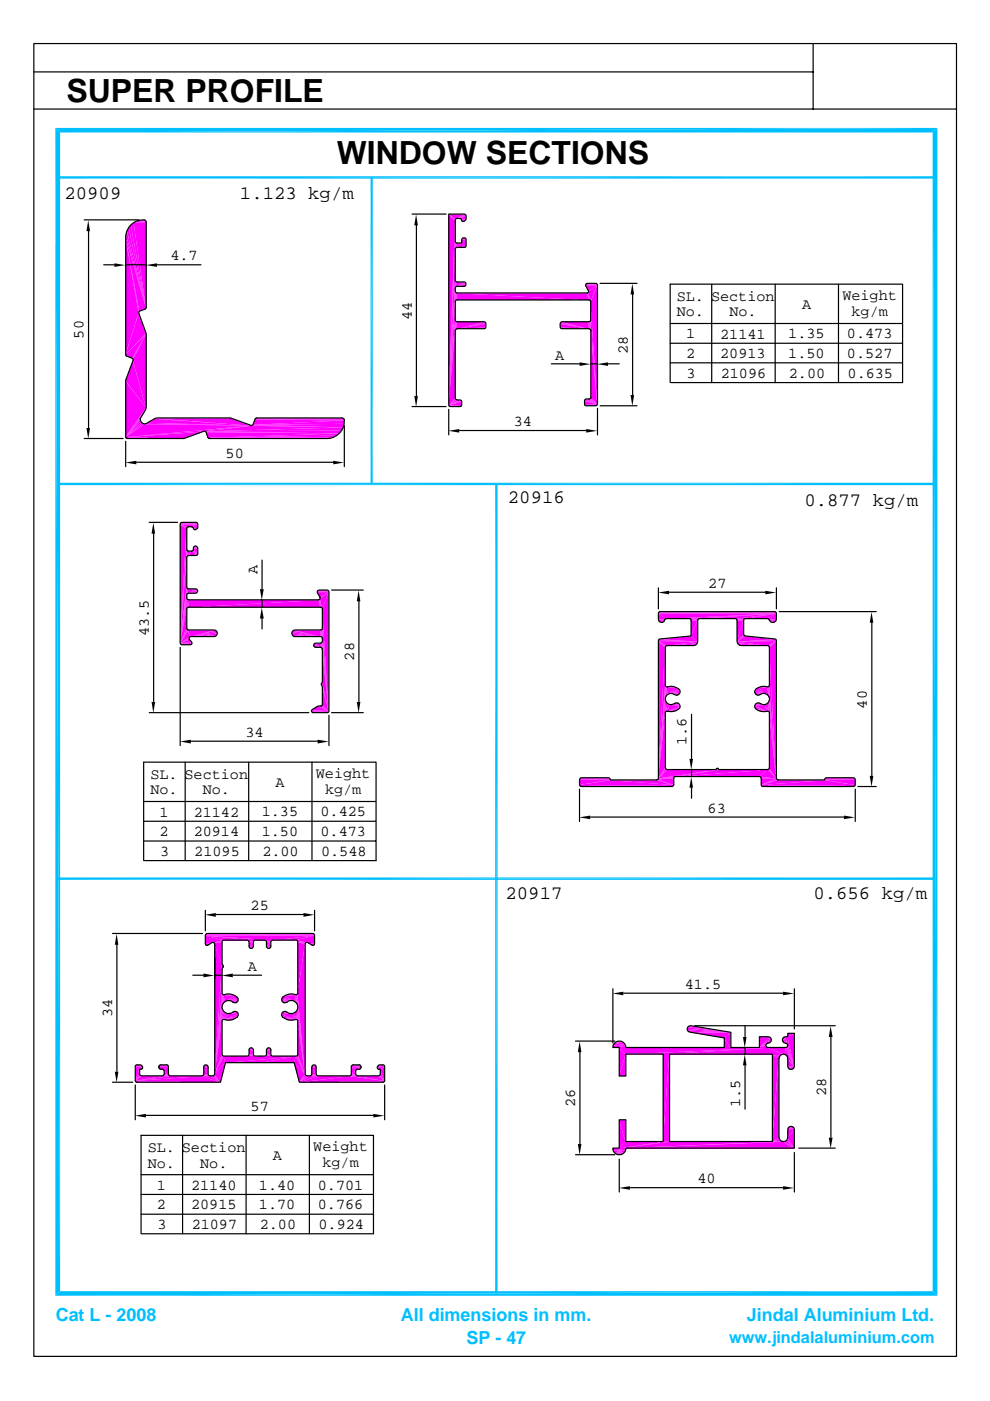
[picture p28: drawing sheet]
<svg xmlns="http://www.w3.org/2000/svg" width="210mm" height="297mm" viewBox="0 0 210 297" stroke-linecap="round" stroke-linejoin="round" font-family="sans-serif">
<defs><g id="words">
<g font-size="6.8">
<text x="14.1" y="21.5">SUPER PROFILE</text>
<text x="71.4" y="34.7">WINDOW SECTIONS</text>
</g>
<g font-size="4">
<text x="13.7" y="42.1">20909</text>
<text x="50.9" y="42.1">1.123 kg/m</text>
<text x="107.7" y="106.7">20916</text>
<text x="170.6" y="107.3">0.877 kg/m</text>
<text x="107.2" y="190.7">20917</text>
<text x="172.5" y="190.7">0.656 kg/m</text>
</g>
<g font-size="3.8" fill="#00bfff">
<text x="11.8" y="280.1">Cat L - 2008</text>
<text x="85" y="280.1">All dimensions in mm.</text>
<text x="158.4" y="280.1">Jindal Aluminium Ltd.</text>
<text x="98.9" y="285.1">SP - 47</text>
</g>
<text font-size="3.5" fill="#00bfff" x="154.6" y="284.7">www.jindalaluminium.com</text>
<g font-size="3.2">
<text x="36.2" y="55.2">4.7</text>
<text x="143.5" y="63.7">SL. Section</text>
<text x="170.1" y="65.4">A</text>
<text x="178.6" y="63.5">Weight</text>
<text x="17.7" y="71.8" transform="rotate(-90 17.7 71.8)">50</text>
<text x="87.3" y="67.8" transform="rotate(-90 87.3 67.8)">44</text>
<text x="143.5" y="67.1">No.</text>
<text x="145.5" y="71.7">1</text>
<text x="152.7" y="71.8">21141</text>
<text x="154.6" y="67.1">No.</text>
<text x="167.1" y="71.7">1.35</text>
<text x="179.6" y="71.7">0.473</text>
<text x="180.6" y="67">kg/m</text>
<text x="117.7" y="76.3">A</text>
<text x="133.1" y="75" transform="rotate(-90 133.1 75)">28</text>
<text x="145.5" y="75.9">2</text>
<text x="152.7" y="75.9">20913</text>
<text x="167.1" y="75.9">1.50</text>
<text x="179.6" y="75.9">0.527</text>
<text x="145.6" y="80.1">3</text>
<text x="152.8" y="80.1">21096</text>
<text x="167.3" y="80.1">2.00</text>
<text x="179.7" y="80.1">0.635</text>
<text x="108.9" y="90.4">34</text>
<text x="47.8" y="97.1">50</text>
<text x="54.6" y="121.7" transform="rotate(-90 54.6 121.7)">A</text>
<text x="150.2" y="124.7">27</text>
<text x="31.5" y="134.9" transform="rotate(-90 31.5 134.9)">43.5</text>
<text x="75.1" y="140.1" transform="rotate(-90 75.1 140.1)">28</text>
<text x="183.8" y="150.2" transform="rotate(-90 183.8 150.2)">40</text>
<text x="52" y="156.2">34</text>
<text x="145.6" y="158" transform="rotate(-90 145.6 158)">1.6</text>
<text x="31.9" y="165.1">SL. Section</text>
<text x="58.4" y="166.8">A</text>
<text x="67" y="164.9">Weight</text>
<text x="31.9" y="168.4">No.</text>
<text x="33.8" y="173.1">1</text>
<text x="41.1" y="173.1">21142</text>
<text x="43" y="168.4">No.</text>
<text x="55.5" y="173.1">1.35</text>
<text x="67.9" y="173.1">0.425</text>
<text x="68.9" y="168.3">kg/m</text>
<text x="150" y="172.3">63</text>
<text x="33.8" y="177.3">2</text>
<text x="41.1" y="177.3">20914</text>
<text x="55.5" y="177.3">1.50</text>
<text x="67.9" y="177.3">0.473</text>
<text x="34" y="181.4">3</text>
<text x="41.2" y="181.4">21095</text>
<text x="55.6" y="181.4">2.00</text>
<text x="68.1" y="181.4">0.548</text>
<text x="53.1" y="193">25</text>
<text x="52.6" y="205.9">A</text>
<text x="145.2" y="209.7">41.5</text>
<text x="23.7" y="215.7" transform="rotate(-90 23.7 215.7)">34</text>
<text x="175.1" y="232.4" transform="rotate(-90 175.1 232.4)">28</text>
<text x="53.1" y="235.6">57</text>
<text x="121.9" y="234.8" transform="rotate(-90 121.9 234.8)">26</text>
<text x="156.9" y="234.6" transform="rotate(-90 156.9 234.6)">1.5</text>
<text x="31.3" y="244.2">SL. Section</text>
<text x="57.8" y="245.9">A</text>
<text x="66.4" y="244">Weight</text>
<text x="31.3" y="247.6">No.</text>
<text x="42.5" y="247.6">No.</text>
<text x="68.4" y="247.4">kg/m</text>
<text x="147.9" y="250.9">40</text>
<text x="33.3" y="256.4">2</text>
<text x="33.3" y="252.2">1</text>
<text x="40.5" y="256.4">20915</text>
<text x="40.5" y="252.2">21140</text>
<text x="54.9" y="252.2">1.40</text>
<text x="54.9" y="256.4">1.70</text>
<text x="67.4" y="252.2">0.701</text>
<text x="67.4" y="256.4">0.766</text>
<text x="33.4" y="260.5">3</text>
<text x="40.6" y="260.5">21097</text>
<text x="55.1" y="260.5">2.00</text>
<text x="67.5" y="260.5">0.924</text>
</g>
</g></defs>
<path d="M26.6 92.9h12.3M26.8 93h12.1M44 92.9h26M44.2 93h25.8" fill="none" stroke="#f0f" stroke-width=".21"/>
<path d="M44 92.9h26.7" fill="none" stroke="#f0f" stroke-width=".25"/>
<path d="M26.6 92.9h12.3" fill="none" stroke="#f0f" stroke-width=".34"/>
<g fill="#f0f">
<path d="M44 92.8l27.4-.4-.7 .3z"/>
<path d="M44 92.8l27.9-.9-.5 .5z"/>
<path d="M43.6 91.6l28.3 .3-27.9 .9z"/>
</g>
<path d="M43.5 91.7h28.4" fill="none" stroke="#f0f" stroke-width=".34"/>
<g fill="#f0f">
<path d="M26.6 92.7l16.5-1.2-4.2 1.5z"/>
<path d="M26.6 92.7l16.7-1.2z"/>
</g>
<path d="M43.3 91.7h28.6" fill="none" stroke="#f0f" stroke-width=".42"/>
<g fill="#f0f">
<path d="M43.3 91.5l29.1-.2-.5 .6z"/>
<path d="M43.3 91.5l29.4-.9-.3 .7z"/>
<path d="M43.3 91.5l10-1.2 19.4 .3z"/>
<path d="M26.6 92.7l26.7-2.4-10 1.2z"/>
<path d="M26.6 92.7l26.7-2.4z"/>
</g>
<path d="M53.3 90.4h19.4" fill="none" stroke="#f0f" stroke-width=".42"/>
<g fill="#f0f">
<path d="M53.5 90.2l.1-.1 19.1 .5z"/>
<path d="M26.6 92.7l4-2.8 22.5 .3z"/>
<path d="M53.6 90.1l19.3-.2-.2 .7z"/>
<path d="M26.6 92.7l3.7-2.8h.3z"/>
</g>
<path d="M30.6 90.1h22.5" fill="none" stroke="#f0f" stroke-width=".38"/>
<g fill="#f0f">
<path d="M26.6 92.7l3.4-3.1 .3 .3z"/>
<path d="M31 89.9l.3-.3 21.8 .6z"/>
<path d="M29.8 89.4l.2 .2-3.4 3.1z"/>
<path d="M53.6 90.1l19.3-1v.8z"/>
<path d="M29.7 89l.1 .4-3.2 3.3z"/>
<path d="M54 88.9l18.9 .2-19.3 1z"/>
</g>
<path d="M54 89h18.9" fill="none" stroke="#f0f" stroke-width=".25"/>
<path d="M31.3 89.6l1.5-.8 20.3 1.4z" fill="#f0f"/>
<path d="M54 88.8h18.9" fill="none" stroke="#f0f" stroke-width=".21"/>
<g fill="#f0f">
<path d="M32.8 88.8l20.3 1.4z"/>
<path d="M33 88.7h15.9l4.2 1.5z"/>
</g>
<path d="M33 88.7h15.9M54.1 88.7h18.6" fill="none" stroke="#f0f" stroke-width=".21"/>
<g fill="#f0f">
<path d="M29.8 88.6l-.1 .4-3.1 3.7z"/>
<path d="M30 88.3l-3.4 4.4z"/>
<path d="M30.8 86.9l-.8 1.4-3.4 4.4z"/>
<path d="M30.9 86.6l-4.3 6.1z"/>
<path d="M30.9 86.4l-4.3 6.3z"/>
<path d="M26.6 80.8l4.3 5.6-4.3 6.3z"/>
<path d="M26.6 80.8l4.3 5.6z"/>
<path d="M26.6 80.7l4.3 5.7z"/>
<path d="M28.2 76.5l2.7 9.9-4.3-5.7z"/>
<path d="M28.2 76.3l2.7 10.1z"/>
<path d="M26.6 75.5l1.4 .5z"/>
<path d="M26.6 75.3l1.4 .7-1.4-.5z"/>
<path d="M30.9 70.8l-2.9 5.2-1.4-.7z"/>
<path d="M30.9 70.8l-2.8 5.3-.1-.1z"/>
<path d="M30.9 70.8l-2.7 5.5-.1-.2z"/>
<path d="M30.9 70.8v15.6l-2.7-10.1z"/>
<path d="M30.9 70.8l-4.3 4.5z"/>
<path d="M30.9 70.7l-4.3 4.6z"/>
<path d="M29.4 66.5l1.5 4.2-4.3 4.6z"/>
<path d="M29.4 66.3l-2.8 9z"/>
<path d="M29.5 66l1.4-.5z"/>
<path d="M29.5 66l1.4-.7v.2z"/>
<path d="M26.6 50.4l4.3 14.9-1.4 .7z"/>
<path d="M26.6 50.4l2.9 15.6-.1 .2z"/>
<path d="M26.6 50.4l2.8 15.9z"/>
<path d="M26.6 50.4l2.8 15.9-2.8 9z"/>
<path d="M26.7 49.6l4.2 15.7-4.3-14.9z"/>
<path d="M26.9 48.9l4 16.4-4.2-15.7z"/>
<path d="M27.3 48.2l3.6 17.1-4-16.4z"/>
<path d="M27.7 47.7l3.2 17.6-3.6-17.1z"/>
<path d="M27.7 47.7l.6-.5 2.6 18.1z"/>
<path d="M28.3 47.2l2.6-.1v18.2z"/>
</g>
<path d="M28.3 47.1h2.6" fill="none" stroke="#f0f" stroke-width=".3"/>
<path d="M28.3 47.1h2.6" fill="none" stroke="#f0f" stroke-width=".34"/>
<g fill="#f0f">
<path d="M29 46.9l1.7-.1 .2 .1z"/>
<path d="M29 46.9l.8-.2 .9 .1z"/>
<path d="M29.8 46.7l.9 .1z"/>
</g>
<path d="M95.1 86h2.7M95.1 86.2h2.7M95.2 86.2h2.5M123.9 85.8h2.7M123.9 86h2.6M124 86.1h2.4" fill="none" stroke="#f0f" stroke-width=".21"/>
<g fill="#f0f">
<path d="M95.1 85.9l2.7-.7v.7z"/>
<path d="M95.1 85.9l2.7-.9v.2z"/>
<path d="M123.9 85l2.7 .7h-2.7z"/>
<path d="M95.1 85.9l2.6-1 .1 .1z"/>
<path d="M95.1 85.9l2.6-1z"/>
<path d="M123.9 84.9l2.7 .8-2.7-.7z"/>
<path d="M95.1 85.9l1.8-1h.6z"/>
<path d="M95.1 85.9l1.6-1.1 .2 .1z"/>
<path d="M124 84.7l2.6 1-2.7-.8z"/>
<path d="M95.1 85.9l1.4-1.2 .2 .1z"/>
<path d="M124 84.7h.2l2.4 1z"/>
<path d="M124.2 84.7h.6l1.8 1z"/>
<path d="M124.8 84.7l.2-.1 1.6 1.1z"/>
<path d="M125 84.6l.2-.1 1.4 1.2z"/>
<path d="M96.5 84.5v.2l-1.4 1.2z"/>
<path d="M125.2 84.3l1.4 1.4-1.4-1.2z"/>
<path d="M96.5 70.1v14.4l-1.4 1.4z"/>
<path d="M125.2 70.1l1.4 15.6-1.4-1.4z"/>
</g>
<path d="M96.9 69.7h5.9M96.9 69.7h6M118.8 69.7h6M118.9 69.7h5.9" fill="none" stroke="#f0f" stroke-width=".21"/>
<path d="M96.9 69.6h6.1M118.7 69.6h6.1" fill="none" stroke="#f0f" stroke-width=".34"/>
<g fill="#f0f">
<path d="M96.9 69.8l6.1-1.1v.7z"/>
<path d="M118.7 68.7l6.1 1.1-6.1-.4z"/>
<path d="M96.9 69.8l6-1.3 .1 .2z"/>
<path d="M118.8 68.5l6 1.3-6.1-1.1z"/>
<path d="M96.9 69.8l5.9-1.4 .1 .1z"/>
<path d="M96.7 69.8l6.1-1.4z"/>
<path d="M118.8 68.5l.1-.1 5.9 1.4z"/>
<path d="M118.9 68.4l.2-.1 5.7 1.5z"/>
<path d="M96.7 69.8l5.9-1.5 .2 .1z"/>
<path d="M96.8 68.3h5.8l-5.9 1.5z"/>
<path d="M96.8 68.3l-.1 1.5-.2 .2z"/>
<path d="M96.8 68.3l-.3 1.8z"/>
<path d="M119.1 68.3h5.7v1.5z"/>
<path d="M124.8 68.3l.2 1.5h-.2z"/>
<path d="M124.8 68.3l.4 1.7-.2-.2z"/>
<path d="M124.8 68.3l.4 1.8z"/>
<path d="M96.6 68.2l.2 .1-.3 1.8z"/>
<path d="M124.8 68.3l.2-.1 .2 1.9z"/>
</g>
<path d="M96.6 68.1v2" fill="none" stroke="#f0f" stroke-width=".21"/>
<path d="M96.5 68.1v2l-1.4 15.8z" fill="#f0f"/>
<path d="M125.1 68.1v2" fill="none" stroke="#f0f" stroke-width=".25"/>
<g fill="#f0f">
<path d="M125.1 68.1l1.5 17.6z"/>
<path d="M96.5 67.9l-1.4 18z"/>
<path d="M125.2 67.9l1.4 17.8z"/>
<path d="M96.5 64v3.9l-1.4 18z"/>
<path d="M125.2 64l1.4 21.7-1.4-17.8z"/>
<path d="M96.8 62.2l28 1.5h-28z"/>
<path d="M96.8 62.2v1.5h-.2z"/>
<path d="M96.8 62.2l-.3 1.6z"/>
<path d="M96.8 62.2l-.3 1.8z"/>
<path d="M96.8 62.2h27.7l.3 1.5z"/>
<path d="M124.5 62.2l.5 1.5h-.2z"/>
<path d="M124.5 62.2l.6 1.6z"/>
<path d="M96.6 62.1l.2 .1-.3 1.8z"/>
<path d="M124.5 62.2l.1-.1 .5 1.7z"/>
</g>
<path d="M96.6 62v2" fill="none" stroke="#f0f" stroke-width=".21"/>
<g fill="#f0f">
<path d="M96.5 62l-1.4 23.9z"/>
<path d="M124.8 61.9l.3 1.9-.5-1.7z"/>
</g>
<path d="M125 61.9v2.1" fill="none" stroke="#f0f" stroke-width=".42"/>
<g fill="#f0f">
<path d="M96.5 61.8l-1.4 24.1z"/>
<path d="M124.7 61.8l.5 2.2z"/>
<path d="M96.5 61.2l-1.4 24.7z"/>
<path d="M96.8 60.8l1.8-.1z"/>
<path d="M96.8 60.8l1.9-.2-.1 .1z"/>
<path d="M124.1 60.6l2.5-.1-1.9 1.3z"/>
<path d="M124.7 61.8l1.9-1.3-1.4 3.5z"/>
<path d="M126.6 60.5v25.2l-1.4-21.7z"/>
</g>
<path d="M124.1 60.6h2.5" fill="none" stroke="#f0f" stroke-width=".21"/>
<path d="M96.8 60.8l1.9-.4v.2z" fill="#f0f"/>
<path d="M124.1 60.4h2.5" fill="none" stroke="#f0f" stroke-width=".21"/>
<g fill="#f0f">
<path d="M96.8 60.8l1.9-.6v.2z"/>
<path d="M96.6 60.8l2.1-.6z"/>
</g>
<path d="M124.2 60.2h2.3" fill="none" stroke="#f0f" stroke-width=".21"/>
<path d="M124.3 60.2l1.9-.1z" fill="#f0f"/>
<path d="M124.3 60.2h2.1" fill="none" stroke="#f0f" stroke-width=".21"/>
<g fill="#f0f">
<path d="M96.6 60.8l2.1-.8v.2z"/>
<path d="M96.6 60.8l2-.9 .1 .1z"/>
<path d="M96.6 60.8l1.7-1 .3 .1z"/>
<path d="M96.8 59.8h1.5l-1.7 1z"/>
<path d="M96.8 59.8l-.3 1.1z"/>
<path d="M96.6 59.8h.2l-.3 1.1z"/>
<path d="M96.6 59.8l-.1 1.4z"/>
<path d="M96.5 59.7l.1 .1-.1 1.4z"/>
<path d="M96.5 59.7l-1.4 26.2z"/>
<path d="M96.5 59.5l-1.4 26.4z"/>
<path d="M96.5 52.9v6.6l-1.4 26.4z"/>
<path d="M96.8 52.5h1.8z"/>
<path d="M96.8 52.5l1.9-.1-.1 .1z"/>
<path d="M96.8 52.5l2-.4-.1 .3z"/>
<path d="M96.8 52.5l1-.9 1 .5z"/>
<path d="M96.6 52.6l1.2-1z"/>
<path d="M96.8 51.6h1l-1.2 1z"/>
<path d="M96.8 51.6l-.3 1.1z"/>
<path d="M96.6 51.5l.2 .1-.3 1.1z"/>
<path d="M96.6 51.5l-.1 1.4z"/>
<path d="M96.5 51.4l.1 .1-.1 1.4z"/>
<path d="M96.5 51.4l-1.4 34.5z"/>
<path d="M96.5 51.2l-1.4 34.7z"/>
<path d="M97.8 51.6l1-.8v1.3z"/>
<path d="M97.8 50.8h1l-1 .8z"/>
<path d="M97.8 50.8l.9-.1 .1 .1z"/>
<path d="M97.9 50.7h.8l-.9 .1z"/>
<path d="M97.9 50.7l.7-.2 .1 .2z"/>
<path d="M97.9 50.7l.7-.2z"/>
<path d="M98 50.5h.6z"/>
<path d="M98 50.5h.4z"/>
<path d="M98 47h.4z"/>
<path d="M97.9 46.9l.5 .1z"/>
<path d="M96.5 46.8v4.4l-1.4 34.7z"/>
<path d="M97.8 46.7l.6 .3-.5-.1z"/>
<path d="M97.8 46.7l1-.1-.4 .4z"/>
<path d="M97.7 46.6h1.1l-1 .1z"/>
<path d="M97.6 46.4l1.2 .2h-1.1z"/>
<path d="M97.5 46.4l1.3 .2z"/>
<path d="M97.5 46.4l1.3-.6v.8z"/>
<path d="M97.5 46.4l1.2-.7 .1 .1z"/>
<path d="M96.8 46.4l1.9-.7-1.2 .7z"/>
<path d="M96.6 46.4l2.1-.7z"/>
<path d="M96.6 46.4l2-.9 .1 .2z"/>
<path d="M96.6 46.4l1.8-.9h.2z"/>
<path d="M95.1 45.5h3.3l-1.8 .9z"/>
<path d="M95.1 45.5l1.5 .9-.1 .2z"/>
<path d="M95.1 45.5l1.4 1.1v.2z"/>
<path d="M95.1 45.5l1.4 1.3-1.4 39.1z"/>
</g>
<path d="M66 150.9h3.7M66 150.7h3.7M66 151.1h3.6M66.2 151.1h3.3" fill="none" stroke="#f0f" stroke-width=".21"/>
<path d="M66 150.6h3.7" fill="none" stroke="#f0f" stroke-width=".3"/>
<g fill="#f0f">
<path d="M66.2 150.5l1.2-.7 2.3 1z"/>
<path d="M67.4 149.8h.5l1.8 1z"/>
<path d="M67.9 149.8l.2-.1 1.6 1.1z"/>
<path d="M68.1 149.7l.1-.1 1.5 1.2z"/>
<path d="M68.3 149.4l1.4 1.4-1.5-1.2z"/>
<path d="M68.3 145.7l1.4 5.1-1.4-1.4z"/>
<path d="M68.3 145.5l1.4 5.3z"/>
<path d="M68 145.1l.2 .3z"/>
<path d="M68 145.1l.3 .4z"/>
<path d="M68.1 144.9l.2 .6-.3-.4z"/>
<path d="M68.1 144.9h.1l.1 .6z"/>
<path d="M68.2 144.9l1.5 5.9z"/>
<path d="M68.3 144.7l1.4 6.1-1.5-5.9z"/>
<path d="M68.3 144.6l1.4 6.2z"/>
<path d="M68.3 137.7l1.4 13.1-1.4-6.2z"/>
<path d="M66.7 137.3h1.2z"/>
<path d="M66.5 137.1l1.4 .2h-1.2z"/>
<path d="M66.4 136.9l1.5 .4-1.4-.2z"/>
<path d="M66.4 136.9l1.7 .5z"/>
<path d="M38.4 136.7l1.9 .1z"/>
</g>
<path d="M38.4 136.7h2.1" fill="none" stroke="#f0f" stroke-width=".21"/>
<path d="M66.5 136.6l1.6 .8-1.7-.5z" fill="#f0f"/>
<path d="M40.6 136.6l-2.4 .1" fill="none" stroke="#f0f" stroke-width=".21"/>
<path d="M66.7 136.5l1.4 .9-1.6-.8z" fill="#f0f"/>
<path d="M38.1 136.5h2.5" fill="none" stroke="#f0f" stroke-width=".21"/>
<g fill="#f0f">
<path d="M66.7 136.5l.2-.1 1.2 1z"/>
<path d="M66.9 136.4h1l.2 1z"/>
<path d="M67.9 136.4l.3 1.1z"/>
<path d="M67.9 136.4l.2-.1 .1 1.2z"/>
<path d="M68.1 136.3l.2 1.4z"/>
</g>
<path d="M38.1 136.4h2.5" fill="none" stroke="#f0f" stroke-width=".21"/>
<g fill="#f0f">
<path d="M68.2 136.2l.1 1.5-.2-1.4z"/>
<path d="M68.2 136.2l1.5 14.6z"/>
</g>
<path d="M38.1 136.3h2.5" fill="none" stroke="#f0f" stroke-width=".25"/>
<g fill="#f0f">
<path d="M68.3 136l1.4 14.8z"/>
<path d="M38.1 136.4l2-.8 .5 .6z"/>
<path d="M38.1 136.4l1.9-.9 .1 .1z"/>
<path d="M68.3 135.4l1.4 15.4z"/>
<path d="M38.1 136.4l1.9-1.2v.3z"/>
<path d="M38.1 136.4l2.1-1.3z"/>
</g>
<path d="M40.4 135h5.3M62.1 135h5.8" fill="none" stroke="#f0f" stroke-width=".21"/>
<path d="M40.4 134.8h5.5M61.9 134.8h6" fill="none" stroke="#f0f" stroke-width=".38"/>
<g fill="#f0f">
<path d="M40.4 135l5.6-.7-.1 .3z"/>
<path d="M61.8 134.3l6.1 .7-6-.4z"/>
<path d="M40.4 135l5.5-1 .1 .3z"/>
<path d="M61.9 134l6 1-6.1-.7z"/>
<path d="M40.4 135l5.3-1.3 .2 .3z"/>
<path d="M61.9 134l.2-.3 5.8 1.3z"/>
<path d="M40.4 135l4.9-1.4 .4 .1z"/>
<path d="M39.9 133.6h5.4l-4.9 1.4z"/>
<path d="M39.9 133.6l.5 1.4-.2 .1z"/>
<path d="M39.9 133.6l.3 1.5-2.1 1.3z"/>
<path d="M62.1 133.7l.4-.1 5.4 1.4z"/>
<path d="M62.5 133.6h5.4v1.4z"/>
<path d="M67.9 133.6l.2 1.5-.2-.1z"/>
<path d="M67.9 133.6l.3 1.6z"/>
<path d="M67.9 133.6l.4 1.8z"/>
<path d="M39.7 133.6h.2l-1.8 2.8z"/>
<path d="M67.9 133.6h.2l.2 1.8z"/>
<path d="M39.6 133.4l.1 .2-1.6 2.8z"/>
<path d="M68.2 133.4l.1 2-.2-1.8z"/>
<path d="M68.2 133.4l1.5 17.4-1.4-15.4z"/>
<path d="M39.5 133.3l.1 .1-1.5 3z"/>
<path d="M68.3 133.3l1.4 17.5z"/>
<path d="M39.5 129.2v4.1l-1.4 3.1z"/>
<path d="M68.3 129.2l1.4 21.6-1.4-17.5z"/>
<path d="M39.9 127.2h27.6l-27.6 1.6z"/>
<path d="M39.9 128.8l27.6-1.6 .4 1.6z"/>
<path d="M67.5 127.2l.6 1.6h-.2z"/>
<path d="M67.5 127.2l.7 1.8z"/>
<path d="M39.9 127.2v1.6h-.2z"/>
<path d="M39.9 127.2l-.3 1.8z"/>
<path d="M39.9 127.2l-.4 2z"/>
<path d="M39.9 127.2l-1.8 9.2z"/>
<path d="M39.7 127.2h.2l-1.8 9.2z"/>
<path d="M67.5 127.2h.1l.6 1.8z"/>
<path d="M39.6 127l.1 .2-1.6 9.2z"/>
<path d="M67.8 127l.4 2-.6-1.8z"/>
<path d="M67.8 127l.5 2.2z"/>
<path d="M39.5 126.9l-1.4 9.5z"/>
<path d="M67.8 126.9l.5 2.3z"/>
<path d="M39.5 126.2l-1.4 10.2z"/>
<path d="M39.9 125.8h1.7z"/>
<path d="M39.9 125.8l1.9-.2-.2 .2z"/>
<path d="M67.2 125.5l.6 1.1z"/>
<path d="M67.2 125.5h2.5l-1.9 1.1z"/>
<path d="M67.8 126.6l1.9-1.1-1.9 1.4z"/>
<path d="M67.8 126.9l1.9-1.4-1.4 3.7z"/>
<path d="M69.7 125.5v25.3l-1.4-21.6z"/>
</g>
<path d="M67.2 125.5h2.5" fill="none" stroke="#f0f" stroke-width=".21"/>
<path d="M39.9 125.8l2-.4-.1 .2z" fill="#f0f"/>
<path d="M67.2 125.5h2.5M67.2 125.3h2.4" fill="none" stroke="#f0f" stroke-width=".21"/>
<path d="M67.6 125.2l1.9 .1z" fill="#f0f"/>
<path d="M67.4 125.2h2.1" fill="none" stroke="#f0f" stroke-width=".21"/>
<g fill="#f0f">
<path d="M39.9 125.8l1.9-.7 .1 .3z"/>
<path d="M39.7 125.9l2.1-.8z"/>
<path d="M39.7 125.9l1.9-.9 .2 .1z"/>
<path d="M39.7 125.9l1.7-1 .2 .1z"/>
<path d="M39.9 124.9h1.5l-1.7 1z"/>
<path d="M39.9 124.9l-.3 1.1z"/>
<path d="M39.7 124.9h.2l-.3 1.1z"/>
<path d="M39.7 124.9l-.2 1.3z"/>
<path d="M39.6 124.7l.1 .2-.2 1.3z"/>
<path d="M39.6 124.7l-.1 1.5-1.4 10.2z"/>
<path d="M39.5 124.5l-1.4 11.9z"/>
<path d="M39.5 118.2v6.3l-1.4 11.9z"/>
<path d="M39.9 117.8h1.8z"/>
<path d="M39.9 117.8l1.9-.1-.1 .1z"/>
<path d="M39.9 117.8l2-.3-.1 .2z"/>
<path d="M40.6 116.9l1.3 .6-2 .3z"/>
<path d="M40.6 116.9l-.7 .9-.2 .1z"/>
<path d="M40.6 116.9l-1 1.2z"/>
<path d="M39.9 116.9h.7l-1 1.2z"/>
<path d="M39.7 116.9h.2l-.3 1.2z"/>
<path d="M39.7 116.9l-.2 1.3z"/>
<path d="M40.6 116.9h.1l1.2 .6z"/>
<path d="M39.6 116.7l.1 .2-.2 1.3z"/>
<path d="M39.6 116.7l-1.5 19.7z"/>
<path d="M40.7 116.9l.2-.2 1 .8z"/>
<path d="M39.5 116.6l-1.4 19.8z"/>
<path d="M40.9 116.6l1 .9-1-.8z"/>
<path d="M40.9 116.3l1 1.2-1-.9z"/>
<path d="M40.9 116.3h1v1.2z"/>
<path d="M40.9 116.3h1z"/>
<path d="M40.9 116.3l.9-.2 .1 .2z"/>
<path d="M41 116.1h.8l-.9 .2z"/>
<path d="M41 116.1l.6-.2 .2 .2z"/>
<path d="M41 116.1l.1-.2h.5z"/>
<path d="M41.1 115.9h.5z"/>
<path d="M41.2 112.4l.4-.1z"/>
<path d="M41 112.3h.6l-.4 .1z"/>
<path d="M39.5 112.1v4.5l-1.4 19.8z"/>
<path d="M40.9 112l.7 .3h-.6z"/>
<path d="M40.9 112h1l-.3 .3z"/>
<path d="M40.9 111.9l1 .1h-1z"/>
<path d="M40.7 111.8l1.2 .2z"/>
<path d="M40.6 111.7l1.3 .3z"/>
<path d="M39.9 111.7l2-.5-1.3 .5z"/>
<path d="M40.6 111.7l1.3-.5v.8z"/>
<path d="M38.1 111.2h3.8l-2 .5z"/>
<path d="M38.1 111.2l1.8 .5z"/>
<path d="M38.1 111.2l1.6 .6-.1 .1z"/>
<path d="M38.1 111.2l1.5 .7-.1 .2z"/>
<path d="M38.1 111.2l1.4 .9-1.4 24.3z"/>
</g>
<path d="M38.1 111.1h3.8M38.2 110.9h3.6M38.4 110.8h3.3M28.7 229.4h18M28.8 229.5h17.9M63.4 229.5h17.9M63.4 229.4h18" fill="none" stroke="#f0f" stroke-width=".21"/>
<path d="M28.6 229.3h18.1M63.4 229.3h18.1" fill="none" stroke="#f0f" stroke-width=".34"/>
<g fill="#f0f">
<path d="M63.4 229.5l10.7-1.3 7.4 1z"/>
<path d="M28.6 229.2l14.2-1 3.9 1.3z"/>
<path d="M63.4 229.5l4-1.3h6.7z"/>
<path d="M28.6 229.2l7.4-1h6.8z"/>
<path d="M63.4 229.5l2.3-1.3h1.7z"/>
<path d="M63.4 229.5l1.6-1.3h.7z"/>
<path d="M42.8 228.2h1.6l2.3 1.3z"/>
<path d="M44.4 228.2h.7l1.6 1.3z"/>
<path d="M74.1 228.2h1.6l5.8 1z"/>
<path d="M75.7 228.2h4.5l1.3 1z"/>
<path d="M28.6 229.2l5.8-1h1.6z"/>
<path d="M28.6 229.2l1.3-1h4.5z"/>
<path d="M74.1 228.2h1.6z"/>
<path d="M64.9 228.1l.1 .1-1.6 1.3z"/>
<path d="M42.8 228.2h1.6z"/>
<path d="M65.7 228.2h1.7z"/>
<path d="M43 228.1l1.4 .1z"/>
<path d="M34.4 228.2h1.6z"/>
<path d="M45.1 228.2l.2-.1 1.4 1.4z"/>
<path d="M65.9 228.1l1.5 .1z"/>
<path d="M74.3 228.1l1.4 .1z"/>
<path d="M80.2 228.2l.2-.1 1.1 1.1z"/>
<path d="M34.4 228.2l1.5-.1z"/>
<path d="M29.7 228.1l.2 .1-1.3 1z"/>
<path d="M74.4 228l1.2 .1h-1.3z"/>
<path d="M64.7 228l.2 .1-1.5 1.4z"/>
<path d="M43 228.1l.1-.1 1.1 .1z"/>
<path d="M66 228l1.1 .1h-1.2z"/>
<path d="M43.1 228h1l.1 .1z"/>
<path d="M34.5 228.1l1.2-.1 .2 .1z"/>
<path d="M45.3 228.1l.1-.1 1.3 1.5z"/>
<path d="M66 228h1l.1 .1z"/>
<path d="M74.4 228h1l.2 .1z"/>
<path d="M29.6 228l.1 .1-1.1 1.1z"/>
<path d="M34.7 228h1l-1.2 .1z"/>
<path d="M80.5 228l1 1.2-1.1-1.1z"/>
<path d="M74.4 227.8l1 .2h-1z"/>
<path d="M66 227.8l1 .2h-1z"/>
<path d="M43.1 227.8l1 .2h-1z"/>
<path d="M66 227.8h1v.2z"/>
<path d="M43.1 227.8h1v.2z"/>
<path d="M64.6 227.8l.1 .2-1.3 1.5z"/>
<path d="M34.7 228l.9-.2 .1 .2z"/>
<path d="M45.5 227.8l1.2 1.7-1.3-1.5z"/>
<path d="M74.4 227.8h1v.2z"/>
<path d="M80.6 227.8l.9 1.4-1-1.2z"/>
<path d="M29.5 227.8l.1 .2-1 1.2z"/>
<path d="M34.8 227.8h.8l-.9 .2z"/>
<path d="M74.4 227.8l1-.7v.7z"/>
<path d="M34.8 227.1l.8 .7h-.8z"/>
<path d="M74.4 227.8l1-.9v.2z"/>
<path d="M34.7 226.9l.9 .9z"/>
<path d="M74.4 227.8l1.2-1z"/>
<path d="M34.5 226.8l1.1 1z"/>
<path d="M80.6 226.8l.9 2.4-.9-1.4z"/>
<path d="M29.5 226.8v1l-.9 1.4z"/>
<path d="M80.1 226.7l.5 .1z"/>
<path d="M29.5 226.8l.5-.1z"/>
<path d="M75.7 226.8l.6-.1z"/>
<path d="M33.8 226.7l.6 .1z"/>
<path d="M80 226.6l.6 .2z"/>
<path d="M29.5 226.8l.6-.2z"/>
<path d="M75.7 226.8l.7-.2-.1 .1z"/>
<path d="M33.7 226.6l.7 .2-.6-.1z"/>
<path d="M79.9 226.4l.7 .4-.6-.2z"/>
<path d="M29.5 226.8l.7-.4-.1 .2z"/>
<path d="M75.7 226.8l.8-.4-.1 .2z"/>
<path d="M75.6 226.8l.9-.4z"/>
<path d="M33.6 226.4l.8 .4-.7-.2z"/>
<path d="M33.6 226.4l.9 .4z"/>
<path d="M43.1 226.3l1 1.5h-1z"/>
<path d="M66 226.3l1 1.5h-1z"/>
<path d="M66 226.3h1v1.5z"/>
<path d="M43.1 226.3h1v1.5z"/>
<path d="M79.9 226.3l.7 .5-.7-.4z"/>
<path d="M29.5 226.8l.7-.5v.1z"/>
<path d="M74.4 226.2l2.1 .2-.9 .4z"/>
<path d="M74.4 226.2l1.2 .6-1.2 1z"/>
</g>
<path d="M74.4 226.3h2.1" fill="none" stroke="#f0f" stroke-width=".21"/>
<g fill="#f0f">
<path d="M28.6 226.2l1.6 .1-.7 .5z"/>
<path d="M28.6 226.2l.9 .6-.9 2.4z"/>
<path d="M33.6 226.2l.9 .6-.9-.4z"/>
<path d="M33.6 226.2h2l-1.1 .6z"/>
<path d="M34.5 226.8l1.1-.6v1.6z"/>
<path d="M79.9 226.3l1.6-.1-.9 .6z"/>
<path d="M80.6 226.8l.9-.6v3z"/>
<path d="M80.1 226.1l1.4 .1-1.6 .1z"/>
<path d="M28.6 226.2l1.5-.1 .1 .2z"/>
<path d="M66.1 226l.9 .3h-1z"/>
<path d="M43.2 226l.9 .3h-1z"/>
<path d="M43.2 226h.8l.1 .3z"/>
<path d="M66.1 226h.8l.1 .3z"/>
</g>
<path d="M74.4 226.1h2.1" fill="none" stroke="#f0f" stroke-width=".21"/>
<path d="M74.5 226h1.9l.1 .2z" fill="#f0f"/>
<path d="M33.6 226.1h2" fill="none" stroke="#f0f" stroke-width=".21"/>
<g fill="#f0f">
<path d="M28.7 226l1.4 .1-1.5 .1z"/>
<path d="M80.1 226.1l1.3-.1 .1 .2z"/>
<path d="M33.7 226h1.9v.2z"/>
<path d="M66.3 225.9l.6 .1h-.8z"/>
<path d="M43.3 225.9l.7 .1h-.8z"/>
<path d="M66.3 225.9h.5l.1 .1z"/>
<path d="M43.3 225.9h.5l.2 .1z"/>
<path d="M74.5 226l.1-.1 1.8 .1z"/>
<path d="M74.6 225.9h1.7l.1 .1z"/>
<path d="M28.8 225.9l1.3 .2-1.4-.1z"/>
<path d="M33.7 226l.1-.1 1.8 .1z"/>
<path d="M33.8 225.9h1.7l.1 .1z"/>
<path d="M80.1 226.1l1.2-.2 .1 .1z"/>
<path d="M66.3 225.9h.5z"/>
<path d="M43.3 225.9h.5z"/>
<path d="M74.8 225.8l1.5 .1z"/>
<path d="M74.6 225.9h1.7z"/>
<path d="M34 225.8l1.5 .1z"/>
<path d="M33.8 225.9h1.7z"/>
<path d="M80.3 225.8l1 .1z"/>
<path d="M80.3 225.8l1 .1-1.2 .2z"/>
<path d="M28.8 225.9l1-.1z"/>
<path d="M28.8 225.9l1-.1 .3 .3z"/>
<path d="M47.8 225.4l-1.1 4.1-1.2-1.7z"/>
<path d="M62.3 225.4l2.3 2.4-1.2 1.7z"/>
<path d="M47.8 225.4l14.9-1.4-7.7 1.4z"/>
<path d="M55 225.4l7.7-1.4-.4 1.4z"/>
<path d="M62.7 224l1.9 3.8-2.3-2.4z"/>
<path d="M47.4 224h15.3l-14.9 1.4z"/>
<path d="M47.4 224l.4 1.4-2.3 2.4z"/>
</g>
<path d="M47.4 224h15.3" fill="none" stroke="#f0f" stroke-width=".21"/>
<g fill="#f0f">
<path d="M52.4 224h1.6z"/>
<path d="M47.2 223.9l.2 .1-1.9 3.8z"/>
<path d="M56.1 224h1.6z"/>
<path d="M56.3 223.9l1.4 .1z"/>
<path d="M62.7 224l.2-.1 1.7 3.9z"/>
<path d="M52.4 224l1.4-.1z"/>
<path d="M47.1 223.8l.1 .1-1.7 3.9z"/>
<path d="M52.5 223.9l1.2-.1 .1 .1z"/>
<path d="M56.3 223.9l1.1-.1 .2 .1z"/>
<path d="M63 223.8l1.6 4-1.7-3.9z"/>
<path d="M56.4 223.8h1l-1.1 .1z"/>
<path d="M52.7 223.8h1l-1.2 .1z"/>
<path d="M47 223.6l.1 .2-1.6 4z"/>
<path d="M52.7 223.8l1-.2v.2z"/>
<path d="M56.4 223.8l1-.2v.2z"/>
<path d="M52.7 223.6h1l-1 .2z"/>
<path d="M56.4 223.6h1l-1 .2z"/>
<path d="M63.1 223.6l1.5 4.2-1.6-4z"/>
<path d="M53.7 222.7v.9h-1z"/>
<path d="M57.4 222.7v.9h-1z"/>
<path d="M56.4 222.7h1l-1 .9z"/>
<path d="M52.7 222.7h1l-1 .9z"/>
<path d="M56.4 222.7l.9-.3 .1 .3z"/>
<path d="M52.7 222.7l.9-.3 .1 .3z"/>
<path d="M52.8 222.4h.8l-.9 .3z"/>
<path d="M56.5 222.4h.8l-.9 .3z"/>
<path d="M56.5 222.4l.6-.1 .2 .1z"/>
<path d="M52.8 222.4l.6-.1 .2 .1z"/>
<path d="M52.8 222.4l.2-.1h.4z"/>
<path d="M56.5 222.4l.2-.1h.4z"/>
<path d="M56.7 222.3h.4z"/>
<path d="M53 222.3h.4z"/>
<path d="M47 216.6v7l-1.5 4.2z"/>
<path d="M63.1 216.6l1.5 11.2-1.5-4.2z"/>
<path d="M48.1 216.4l1.1-.1z"/>
<path d="M60.9 216.3l1.1 .1z"/>
<path d="M60.9 216.3l1.7-.1-.6 .2z"/>
<path d="M47.5 216.2l1.7 .1-1.1 .1z"/>
<path d="M47.3 216.2l1.9 .1z"/>
<path d="M60.9 216.3l1.8-.1z"/>
</g>
<path d="M47.3 216.1h2.4M60.4 216.1h2.3" fill="none" stroke="#f0f" stroke-width=".25"/>
<g fill="#f0f">
<path d="M47.3 216.2l2.9-.5-.5 .3z"/>
<path d="M59.9 215.7l2.8 .5-2.3-.2z"/>
<path d="M47.3 216.2l3.1-.8-.2 .3z"/>
<path d="M59.7 215.4l3 .8-2.8-.5z"/>
<path d="M47.3 216.2l3.2-1.2-.1 .4z"/>
<path d="M59.6 215l3.1 1.2-3-.8z"/>
<path d="M59.6 215h2l1.1 1.2z"/>
<path d="M61.6 215l1.3 1.3z"/>
<path d="M47.3 216.2l1.3-1.2h1.9z"/>
<path d="M47.2 216.3l1.4-1.3z"/>
<path d="M48.1 215h.5l-1.4 1.3z"/>
<path d="M48.1 215l-1 1.4z"/>
<path d="M61.6 215h.4l.9 1.3z"/>
<path d="M62 215l1 1.4z"/>
<path d="M59.6 215h2z"/>
<path d="M48.6 215h1.9z"/>
<path d="M47.8 214.8l.3 .2-1 1.4z"/>
<path d="M62 215l.4-.2 .6 1.6z"/>
<path d="M49 214.9l1.3-.2 .2 .3z"/>
<path d="M59.8 214.7l1.3 .2-1.5 .1z"/>
<path d="M59.8 214.7h1l.3 .2z"/>
<path d="M49 214.9l.3-.2h1z"/>
<path d="M62.4 214.8l.3-.3 .3 1.9z"/>
</g>
<path d="M62.9 214.5v2.1" fill="none" stroke="#f0f" stroke-width=".38"/>
<path d="M47.4 214.5l.4 .3-.7 1.6z" fill="#f0f"/>
<path d="M47.2 214.5v2.1" fill="none" stroke="#f0f" stroke-width=".38"/>
<g fill="#f0f">
<path d="M49.3 214.7l.7-.2 .3 .2z"/>
<path d="M59.8 214.7l.3-.2 .7 .2z"/>
<path d="M49.3 214.7l.7-.2z"/>
<path d="M60.1 214.5l.7 .2z"/>
</g>
<path d="M47.2 214.2v2.4" fill="none" stroke="#f0f" stroke-width=".38"/>
<path d="M47.2 214.2l-.2 2.4-1.5 11.2z" fill="#f0f"/>
<path d="M62.9 214.2v2.4" fill="none" stroke="#f0f" stroke-width=".38"/>
<g fill="#f0f">
<path d="M62.9 214.2l1.7 13.6-1.5-11.2z"/>
<path d="M47 213.8l.2 .4-1.7 13.6z"/>
<path d="M63.1 213.8l1.5 14-1.7-13.6z"/>
<path d="M47 213.4l-1.5 14.4z"/>
<path d="M63.1 213.4l1.5 14.4z"/>
<path d="M60.1 212.7l.7-.2z"/>
<path d="M49.3 212.5l.7 .2z"/>
<path d="M49.3 212.5h1l-.3 .2z"/>
<path d="M59.8 212.5h1l-.7 .2z"/>
<path d="M59.8 212.5l1.3-.2-.3 .2z"/>
<path d="M49 212.3l1.3 .2h-1z"/>
<path d="M48.6 212.2l1.7 .3z"/>
<path d="M59.8 212.5l1.8-.3z"/>
<path d="M48.6 212.2l1.9-.1-.2 .4z"/>
<path d="M59.6 212.1l2 .1-1.8 .3z"/>
<path d="M48.6 212.2l1.8-.4 .1 .3z"/>
</g>
<path d="M48.1 212h2.3" fill="none" stroke="#f0f" stroke-width=".42"/>
<path d="M59.7 211.8l1.9 .4-2-.1z" fill="#f0f"/>
<path d="M59.7 212h2.3" fill="none" stroke="#f0f" stroke-width=".42"/>
<g fill="#f0f">
<path d="M48.1 212.2l2.1-.7 .2 .3z"/>
<path d="M59.9 211.5l2.1 .7-2.3-.4z"/>
<path d="M48.1 212.2l1.6-1.1 .5 .4z"/>
<path d="M47.8 212.4l1.9-1.3z"/>
<path d="M59.9 211.5l.5-.4 1.6 1.1z"/>
<path d="M60.4 211.1l2 1.3z"/>
<path d="M47.3 211l2.4 .1-1.9 1.3z"/>
<path d="M47.3 211l.5 1.4-.4 .2z"/>
<path d="M47.3 211l.1 1.6-.2 .4z"/>
</g>
<path d="M47.2 211v2.4" fill="none" stroke="#f0f" stroke-width=".3"/>
<g fill="#f0f">
<path d="M60.4 211.1l2.3-.1-.3 1.4z"/>
<path d="M62.7 211v1.6l-.3-.2z"/>
<path d="M62.7 211l.2 2-.2-.4z"/>
</g>
<path d="M62.9 211v2.4" fill="none" stroke="#f0f" stroke-width=".34"/>
<path d="M47.3 211h2.4M60.4 211h2.3" fill="none" stroke="#f0f" stroke-width=".21"/>
<path d="M47.2 210.9v2.5" fill="none" stroke="#f0f" stroke-width=".3"/>
<path d="M47.2 210.9l-1.7 16.9z" fill="#f0f"/>
<path d="M62.9 210.9v2.5" fill="none" stroke="#f0f" stroke-width=".34"/>
<g fill="#f0f">
<path d="M62.9 210.9l1.7 16.9z"/>
<path d="M60.9 210.9l1.1-.1 .6 .1z"/>
<path d="M47.5 210.9l.6-.1 1.1 .1z"/>
<path d="M48.1 210.8l1.1 .1z"/>
<path d="M60.9 210.9l1.1-.1z"/>
<path d="M47.1 210.8l.1 .1-1.7 16.9z"/>
<path d="M63 210.8l1.6 17-1.7-16.9z"/>
<path d="M47 210.6l-1.5 17.2z"/>
<path d="M63.1 210.6l1.5 17.2z"/>
<path d="M47 205.5v5.1l-1.5 17.2z"/>
<path d="M47.3 205l-.2 .3z"/>
<path d="M47.2 204.8l-.1 .5z"/>
<path d="M47.1 204.7l.1 .1-.1 .5z"/>
<path d="M47.1 204.7l-.1 .8z"/>
<path d="M47.1 204.5l-.1 1z"/>
<path d="M47.1 204.5l-1.6 23.3z"/>
<path d="M47 204.4l-1.5 23.4z"/>
<path d="M53 201.1h.4z"/>
<path d="M56.7 201.1h.4z"/>
<path d="M56.7 201.1l.6-.2-.2 .2z"/>
<path d="M53 201.1l.6-.2-.2 .2z"/>
<path d="M52.8 200.9h.8l-.6 .2z"/>
<path d="M56.5 200.9h.8l-.6 .2z"/>
<path d="M56.5 200.9l.9-.2-.1 .2z"/>
<path d="M52.8 200.9l.9-.2-.1 .2z"/>
<path d="M52.7 200.7h1l-.9 .2z"/>
<path d="M56.4 200.7h1l-.9 .2z"/>
<path d="M66.1 200.4l.4 .1z"/>
<path d="M43.6 200.5l.4-.1z"/>
<path d="M43.5 200.3l.5 .1-.4 .1z"/>
<path d="M66.1 200.4l.5-.1-.1 .2z"/>
<path d="M45.5 200.2l1.5 4.2-1.5 23.4z"/>
<path d="M64.6 200.2v27.6l-1.5-17.2z"/>
<path d="M43.5 200.1l.5 .3-.5-.1z"/>
<path d="M66.1 200.4l.5-.3v.2z"/>
<path d="M45.4 200.1l1.6 4.3z"/>
<path d="M43.5 200.1l1.4-.2-.9 .5z"/>
<path d="M65.2 199.9l1.4 .2-.5 .3z"/>
<path d="M43.5 200.1l1.6-.3z"/>
<path d="M65 199.8l1.6 .3z"/>
<path d="M45.1 199.8h1.9z"/>
<path d="M45.3 199.9l1.7-.1-1.6 .3z"/>
<path d="M45.4 200.1l1.6-.3v4.6z"/>
<path d="M53.7 199.8v.9h-1z"/>
<path d="M57.4 199.8v.9h-1z"/>
<path d="M63.1 199.8h1.9z"/>
<path d="M63.1 199.8l1.8 .1-.2 .2z"/>
<path d="M63.1 199.8l1.6 .3-.1 .1z"/>
<path d="M63.1 199.8l1.5 .4-1.5 10.4z"/>
<path d="M52.7 199.8h1l-1 .9z"/>
<path d="M56.4 199.8h1l-1 .9z"/>
<path d="M56.4 199.8l1-.2v.2z"/>
<path d="M45.1 199.8l2-.2-.1 .2z"/>
<path d="M52.7 199.8l1-.2v.2z"/>
<path d="M63 199.6l2 .2h-1.9z"/>
<path d="M52.7 199.6h1l-1 .2z"/>
<path d="M56.4 199.6h1l-1 .2z"/>
</g>
<path d="M45.1 199.7h2.1" fill="none" stroke="#f0f" stroke-width=".38"/>
<g fill="#f0f">
<path d="M43.5 200.1l3.7-.6z"/>
<path d="M52.7 199.6l1.1-.1-.1 .1z"/>
<path d="M56.4 199.6l1.2-.1-.2 .1z"/>
</g>
<path d="M62.9 199.7h2.1" fill="none" stroke="#f0f" stroke-width=".38"/>
<g fill="#f0f">
<path d="M62.9 199.5l3.7 .6z"/>
<path d="M52.5 199.5h1.3l-1.1 .1z"/>
<path d="M56.3 199.5h1.3l-1.2 .1z"/>
<path d="M43.5 200.1l3.9-.7z"/>
<path d="M52.4 199.4l1.4 .1z"/>
</g>
<path d="M47.4 199.4h6.6" fill="none" stroke="#f0f" stroke-width=".21"/>
<g fill="#f0f">
<path d="M52.4 199.4h1.6z"/>
<path d="M56.1 199.4l1.5 .1z"/>
</g>
<path d="M54 199.4h3.7" fill="none" stroke="#f0f" stroke-width=".21"/>
<g fill="#f0f">
<path d="M56.1 199.4h1.6z"/>
<path d="M62.7 199.4l3.9 .7z"/>
<path d="M43.5 198.4l14.2 1h-3.7z"/>
<path d="M43.5 198.4l10.5 1h-6.6z"/>
<path d="M43.5 198.4l3.9 1-3.9 .7z"/>
<path d="M43.5 198.4h23.1l-8.9 1z"/>
<path d="M57.7 199.4l8.9-1-3.9 1z"/>
<path d="M62.7 199.4l3.9-1v1.7z"/>
</g>
<path d="M122.8 166.5h20M122.9 166.7h19.8M123 166.8h19.6M161.3 166.5h20M161.4 166.7h19.8M161.5 166.8h19.6M43.5 198.3h23.1M43.5 198.1h23.1M43.6 198h22.9" fill="none" stroke="#f0f" stroke-width=".21"/>
<g fill="#f0f">
<path d="M122.8 166.4l6.5-1 13.5 1z"/>
<path d="M129.3 165.4h9.8l3.7 1z"/>
<path d="M161.3 166.4l13.5-1 6.5 1z"/>
<path d="M161.3 166.4l3.6-1h9.9z"/>
<path d="M161.3 166.4l3.6-1z"/>
<path d="M139.1 165.4l3.7 1z"/>
<path d="M122.8 166.4l6.5-1.1z"/>
<path d="M122.8 165.3h6.5l-6.5 1.1z"/>
<path d="M174.8 165.3l6.5 1.1z"/>
<path d="M174.8 165.3h6.5v1.1z"/>
<path d="M161.3 166.4l3.3-1.1 .2 .1z"/>
<path d="M139.3 165.4l.2-.1 3.3 1.1z"/>
</g>
<path d="M122.8 165.3h6.5M174.8 165.3h6.5" fill="none" stroke="#f0f" stroke-width=".21"/>
<g fill="#f0f">
<path d="M161.3 166.4l3.2-1.4 .1 .3z"/>
<path d="M139.5 165.3l3.3-.3v1.4z"/>
</g>
<path d="M139.5 165.1h3.3" fill="none" stroke="#f0f" stroke-width=".21"/>
<path d="M161.3 165h3.2l-3.2 1.4z" fill="#f0f"/>
<path d="M122.9 165.1h6.4M123 165h6.1M139.5 165h3.3M161.3 165h3.2M174.8 165.1h6.4M175 165h6.1" fill="none" stroke="#f0f" stroke-width=".21"/>
<path d="M139.5 164.9h3.5M161.1 164.9h3.4" fill="none" stroke="#f0f" stroke-width=".3"/>
<path d="M139.5 164.9h3.6M161 164.9h3.5" fill="none" stroke="#f0f" stroke-width=".34"/>
<g fill="#f0f">
<path d="M143.1 164.7l9.2-1.5h10.4z"/>
<path d="M143.1 164.7l19.6-1.5-1.7 1.5z"/>
<path d="M161 164.7l1.7-1.5 1.8 1.8z"/>
<path d="M139.5 165l12.8-1.8-9.2 1.5z"/>
<path d="M139.5 165l12.8-1.8z"/>
<path d="M139.5 165l1.9-1.8h10.4z"/>
<path d="M141.2 163.1l.2 .1-1.9 1.8z"/>
<path d="M162.7 163.2l.2-.1 1.6 1.9z"/>
<path d="M141.1 163l.1 .1-1.7 1.9z"/>
<path d="M163 163l1.5 2-1.6-1.9z"/>
<path d="M151.8 163.2l.4-.2 .1 .2z"/>
<path d="M151.8 163h.4l-.4 .2z"/>
<path d="M151.8 163h.4z"/>
<path d="M141 162.8l.1 .2-1.6 2z"/>
<path d="M163.1 162.8l1.4 2.2-1.5-2z"/>
<path d="M141 151.2v11.6l-1.5 2.2z"/>
<path d="M163.1 151.2l1.4 13.8-1.4-2.2z"/>
<path d="M161.4 150.9h1.2z"/>
<path d="M141.5 150.9h1.2z"/>
<path d="M161.4 150.9h1.4z"/>
<path d="M141.3 150.9h1.4z"/>
<path d="M141.3 150.9l2-.2-.6 .2z"/>
<path d="M160.8 150.7l2 .2h-1.4z"/>
<path d="M141.3 150.9l2.5-.5-.5 .3z"/>
<path d="M160.2 150.4l2.6 .5-2-.2z"/>
<path d="M141.3 150.9l2.8-.7-.3 .2z"/>
<path d="M160.1 150.2l2.7 .7-2.6-.5z"/>
<path d="M141.3 150.9l2.8-1v.3z"/>
<path d="M159.9 149.9l2.9 1-2.7-.7z"/>
<path d="M141.3 150.9l2.8-1.3v.3z"/>
<path d="M160 149.6l2.8 1.3-2.9-1z"/>
<path d="M160 149.6l2.1-.1 .7 1.4z"/>
<path d="M162.1 149.5l.8 1.4h-.1z"/>
<path d="M162.1 149.5l.9 1.5z"/>
<path d="M142 149.5l2.1 .1-2.8 1.3z"/>
<path d="M142 149.5l-.7 1.4h-.2z"/>
<path d="M142 149.5l-.9 1.5z"/>
</g>
<path d="M142 149.5h2.1M160 149.5h2.1" fill="none" stroke="#f0f" stroke-width=".21"/>
<g fill="#f0f">
<path d="M142.5 149.4h1.5l.1 .2z"/>
<path d="M160.1 149.4h1.5l-1.6 .2z"/>
<path d="M162.1 149.5l.4-.2 .5 1.7z"/>
<path d="M141.6 149.3l.4 .2-.9 1.5z"/>
<path d="M160.1 149.4l1-.2 .5 .2z"/>
<path d="M142.5 149.4l.5-.2 1 .2z"/>
<path d="M143 149.2h.8l.2 .2z"/>
<path d="M160.3 149.2h.8l-1 .2z"/>
<path d="M143 149.2l.2-.1 .6 .1z"/>
<path d="M160.3 149.2l.6-.1 .2 .1z"/>
<path d="M143.2 149.1l.6 .1z"/>
<path d="M160.3 149.2l.6-.1z"/>
<path d="M141.2 149l.4 .3-.5 1.7z"/>
</g>
<path d="M141.1 149v2.2" fill="none" stroke="#f0f" stroke-width=".21"/>
<g fill="#f0f">
<path d="M141.2 149l-1.7 16z"/>
<path d="M162.5 149.3l.4-.3 .1 2z"/>
</g>
<path d="M163 149v2.2" fill="none" stroke="#f0f" stroke-width=".21"/>
<g fill="#f0f">
<path d="M162.9 149l1.6 16z"/>
<path d="M163.1 148.5l1.4 16.5-1.6-16z"/>
<path d="M141 148.5l.2 .5-1.7 16z"/>
<path d="M141 148l-1.5 17z"/>
<path d="M163.1 148l1.4 17z"/>
<path d="M143.2 147.4l.6-.1z"/>
<path d="M160.3 147.3l.6 .1z"/>
<path d="M160.3 147.3h.8l-.2 .1z"/>
<path d="M143 147.3h.8l-.6 .1z"/>
<path d="M143 147.3l1-.1-.2 .1z"/>
<path d="M160.1 147.2l1 .1h-.8z"/>
<path d="M142.5 147.1l1.5 .1-1 .1z"/>
<path d="M160.1 147.2l1.5-.1-.5 .2z"/>
</g>
<path d="M142 147h2.1" fill="none" stroke="#f0f" stroke-width=".21"/>
<path d="M142.5 147.1l1.6-.2-.1 .3z" fill="#f0f"/>
<path d="M160 147h2.1" fill="none" stroke="#f0f" stroke-width=".21"/>
<g fill="#f0f">
<path d="M160 146.9l1.6 .2-1.5 .1z"/>
<path d="M142 147.1l2.1-.5v.3z"/>
<path d="M159.9 146.6l2.2 .5-2.1-.2z"/>
<path d="M142 147.1l2.1-.7v.2z"/>
<path d="M160.1 146.4l2 .7-2.2-.5z"/>
<path d="M142 147.1l1.8-1 .3 .3z"/>
<path d="M141.6 147.3l2.2-1.2z"/>
<path d="M160.2 146.1l1.9 1-2-.7z"/>
<path d="M160.2 146.1l2.3 1.2z"/>
<path d="M141.6 147.3l1.7-1.5 .5 .3z"/>
<path d="M160.2 146.1l.6-.3 1.7 1.5z"/>
<path d="M141.3 145.7l2 .1-1.7 1.5z"/>
<path d="M141.3 145.7l.3 1.6-.4 .3z"/>
</g>
<path d="M141.2 145.7v2.3" fill="none" stroke="#f0f" stroke-width=".3"/>
<g fill="#f0f">
<path d="M160.8 145.8l2-.1-.3 1.6z"/>
<path d="M162.8 145.7l.1 1.9-.4-.3z"/>
</g>
<path d="M162.9 145.7v2.3" fill="none" stroke="#f0f" stroke-width=".3"/>
<g fill="#f0f">
<path d="M160.8 145.8l2-.1z"/>
<path d="M141.3 145.7l2 .1z"/>
<path d="M141.5 145.7l1.2-.1 .6 .2z"/>
<path d="M160.8 145.8l.6-.2 1.2 .1z"/>
</g>
<path d="M141.2 145.6v2.4" fill="none" stroke="#f0f" stroke-width=".3"/>
<path d="M141.1 145.6l-1.6 19.4z" fill="#f0f"/>
<path d="M162.9 145.6v2.4" fill="none" stroke="#f0f" stroke-width=".3"/>
<g fill="#f0f">
<path d="M162.9 145.6l1.6 19.4z"/>
<path d="M161.4 145.6l1.2 .1z"/>
<path d="M141.5 145.7l1.2-.1z"/>
<path d="M141.1 145.5l-1.6 19.5z"/>
<path d="M163 145.5l1.5 19.5z"/>
<path d="M141 145.3l-1.5 19.7z"/>
<path d="M163.1 145.3l1.4 19.7z"/>
<path d="M163.1 137.3l1.4 27.7-1.4-19.7z"/>
<path d="M141 137.3v8l-1.5 19.7z"/>
</g>
<path d="M141.4 136.9h5.9M156.8 136.9h5.9" fill="none" stroke="#f0f" stroke-width=".21"/>
<path d="M141.4 136.8h6.2M156.5 136.8h6.2" fill="none" stroke="#f0f" stroke-width=".25"/>
<g fill="#f0f">
<path d="M141.4 136.9l6.4-.5-.2 .3z"/>
<path d="M156.3 136.4l6.4 .5-6.2-.2z"/>
<path d="M141.4 136.9l6.5-.9-.1 .4z"/>
<path d="M156.2 136l6.5 .9-6.4-.5z"/>
<path d="M139.5 135.9l8.4 .1-6.5 .9z"/>
<path d="M139.5 135.9l1.9 1-.2 .1z"/>
<path d="M139.5 135.9l1.7 1.1-.1 .1z"/>
<path d="M139.5 135.9l1.6 1.2-.1 .2z"/>
<path d="M139.5 135.9l1.5 1.4-1.5 27.7z"/>
<path d="M156.2 136l8.3-.1-1.8 1z"/>
<path d="M162.7 136.9l1.8-1-1.6 1.1z"/>
<path d="M162.9 137l1.6-1.1-1.5 1.2z"/>
<path d="M163 137.1l1.5-1.2-1.4 1.4z"/>
<path d="M163.1 137.3l1.4-1.4v29.1z"/>
</g>
<path d="M139.5 135.9h8.4M156.2 135.9h8.3" fill="none" stroke="#f0f" stroke-width=".34"/>
<g fill="#f0f">
<path d="M156.2 136l8.2-.4 .1 .1z"/>
<path d="M139.6 135.7l.1-.1 8.2 .4z"/>
<path d="M156.2 136l8.2-.4z"/>
<path d="M139.7 135.6l8.2 .4z"/>
<path d="M139.9 135.5l6.6-.6 1.4 1.1z"/>
<path d="M156.2 136l1.7-1.1 6.4 .6z"/>
<path d="M156.2 136l1.6-1.2 .1 .1z"/>
<path d="M156.2 136l1.4-1.3 .2 .1z"/>
<path d="M157.6 134.5v.2l-1.4 1.3z"/>
<path d="M163.4 131.9l.6 .1z"/>
<path d="M163.4 131.9h.9l-.3 .1z"/>
<path d="M140 132l.7-.1-.3 .1z"/>
<path d="M139.7 131.8l1 .1-.7 .1z"/>
<path d="M163.2 131.7l1.1 .2h-.9z"/>
<path d="M163.2 131.7h1.3l-.2 .2z"/>
<path d="M147.9 131.6v4.4l-1.4-1.1z"/>
<path d="M157.6 131.6v2.9l-1.4 1.5z"/>
<path d="M156.2 131.6h1.4l-1.4 4.4z"/>
<path d="M146.5 131.6h1.4l-1.4 3.3z"/>
<path d="M139.7 131.8l1.2-.3-.2 .4z"/>
<path d="M163 131.5l1.5 .2h-1.3z"/>
<path d="M156.2 131.6l1.4-.2v.2z"/>
<path d="M163 131.5l1.5-.1v.3z"/>
<path d="M146.5 131.6l1.4-.2v.2z"/>
<path d="M146.4 131.4h1.5l-1.4 .2z"/>
<path d="M139.5 131.4l1.4 .1-1.2 .3z"/>
<path d="M156.2 131.4h1.4l-1.4 .2z"/>
<path d="M139.5 131.4l1.5-.1-.1 .2z"/>
<path d="M162.9 131.3l1.6 .1-1.5 .1z"/>
<path d="M146.4 131.4l1.6-.1-.1 .1z"/>
<path d="M156.2 131.4l1.6-.1-.2 .1z"/>
<path d="M156 131.3h1.8l-1.6 .1z"/>
<path d="M146.3 131.3h1.7l-1.6 .1z"/>
<path d="M139.5 131.4l1.6-.2-.1 .1z"/>
<path d="M156 131.3l2-.1z"/>
<path d="M162.7 131.2l1.8 .2z"/>
<path d="M146.3 131.3l2-.1z"/>
</g>
<path d="M155.8 131.2h2.2" fill="none" stroke="#f0f" stroke-width=".21"/>
<path d="M139.5 131.4l1.8-.2z" fill="#f0f"/>
<path d="M146.1 131.2h2.2" fill="none" stroke="#f0f" stroke-width=".21"/>
<g fill="#f0f">
<path d="M141.3 131.2l23.2-1.1-18.4 1.1z"/>
<path d="M146.1 131.2l18.4-1.1-16.2 1.1z"/>
<path d="M148.3 131.2l16.2-1.1-8.7 1.1z"/>
<path d="M155.8 131.2l8.7-1.1-6.5 1.1z"/>
<path d="M158 131.2l6.5-1.1-1.8 1.1z"/>
<path d="M162.7 131.2l1.8-1.1v1.3z"/>
<path d="M139.5 130.1h25l-23.2 1.1z"/>
<path d="M139.5 130.1l1.8 1.1-1.8 .2z"/>
</g>
<path d="M139.5 130h25M139.6 129.8h24.9M139.7 129.8h24.7" fill="none" stroke="#f0f" stroke-width=".21"/>
<g fill="#f0f">
<path d="M130.8 244.8h.9z"/>
<path d="M130.8 244.8l1.3-.2-.4 .2z"/>
<path d="M130.4 244.6h1.7l-1.3 .2z"/>
<path d="M130.4 244.6l2-.3-.3 .3z"/>
</g>
<path d="M130.1 244.5h2.3" fill="none" stroke="#f0f" stroke-width=".3"/>
<path d="M129.9 244.1h2.7" fill="none" stroke="#f0f" stroke-width=".38"/>
<path d="M129.9 244l2.7-.5v.5z" fill="#f0f"/>
<path d="M129.9 243.5h38.5" fill="none" stroke="#f0f" stroke-width=".21"/>
<path d="M129.9 243.5h2.7l-2.7 .5z" fill="#f0f"/>
<path d="M129.9 243.5h38.5" fill="none" stroke="#f0f" stroke-width=".21"/>
<g fill="#f0f">
<path d="M131.2 243.5l34.8-1.4 2.4 1.4z"/>
<path d="M131.2 243.5l34.8-1.4z"/>
<path d="M131.2 243.5l10.7-1.4h21.8z"/>
<path d="M131.2 243.5l9.3-1.4h1.4z"/>
<path d="M132.6 242.1h7.9l-9.3 1.4z"/>
</g>
<path d="M163.7 242.1h2.3" fill="none" stroke="#f0f" stroke-width=".21"/>
<g fill="#f0f">
<path d="M166 242.1l.4-.1 2 1.5z"/>
<path d="M163.7 242.1l1.7-.3 .3 .2z"/>
<path d="M166.4 242l.3-.2 1.7 1.7z"/>
<path d="M163.7 242.1l1.5-.6 .2 .3z"/>
<path d="M166.9 241.5l1.5 2-1.7-1.7z"/>
<path d="M163.7 242.1l1.4-.9 .1 .3z"/>
<path d="M167 241.2l1.4 2.3-1.5-2z"/>
<path d="M168.4 239.6v3.9l-1.4-2.3z"/>
<path d="M167 239.6h1.4l-1.4 1.6z"/>
<path d="M167 239.6l1.3-.4 .1 .4z"/>
<path d="M167 239.2h1.3l-1.3 .4z"/>
<path d="M167 239.2l1-.2 .3 .2z"/>
<path d="M167 239.2l.3-.2h.7z"/>
<path d="M167.3 239h.7z"/>
<path d="M131.2 237.5h1.4v4.6z"/>
<path d="M131.2 237.5l1.4 4.6-1.4 1.4z"/>
<path d="M167.3 226.7h.7z"/>
<path d="M167.3 226.7l1-.2-.3 .2z"/>
<path d="M167 226.5h1.3l-1 .2z"/>
<path d="M167 226.5l1.4-.4-.1 .4z"/>
<path d="M167 226.1h1.4l-1.4 .4z"/>
<path d="M165.1 224.5v16.7l-1.4 .9z"/>
<path d="M167 224.5l1.4 1.6h-1.4z"/>
<path d="M166.9 224.1l1.5 2-1.4-1.6z"/>
<path d="M166.7 223.8l1.7 2.3z"/>
<path d="M141.9 223.5v18.6h-1.4z"/>
<path d="M163.7 223.5l2 .1-.3 .2z"/>
<path d="M163.7 223.5l1.7 .3-.2 .3z"/>
<path d="M163.7 223.5l1.5 .6-.1 .4z"/>
<path d="M163.7 223.5l1.4 1-1.4 17.6z"/>
</g>
<path d="M141.9 223.5h24.1M163.7 223.6h2.3" fill="none" stroke="#f0f" stroke-width=".21"/>
<path d="M132.6 223.5v4.7h-1.4z" fill="#f0f"/>
<path d="M140.5 223.5h25.5" fill="none" stroke="#f0f" stroke-width=".21"/>
<g fill="#f0f">
<path d="M140.5 223.5h1.4l-1.4 18.6z"/>
<path d="M131.2 222.2l1.4 1.3-1.4 4.7z"/>
</g>
<path d="M129.9 222.2h32.9" fill="none" stroke="#f0f" stroke-width=".21"/>
<g fill="#f0f">
<path d="M131.2 222.2h31.6l-30.2 1.3z"/>
<path d="M132.6 223.5l30.2-1.3-22.3 1.3z"/>
<path d="M140.5 223.5l22.3-1.3 3.2 1.3z"/>
<path d="M162.8 222.2l3.6 1.4z"/>
<path d="M162.8 222.2h3.7l-.1 1.4z"/>
<path d="M166.5 222.2l.2 1.6-.3-.2z"/>
<path d="M166.5 222.2l1.9 3.9-1.7-2.3z"/>
</g>
<path d="M129.9 222.2h32.9" fill="none" stroke="#f0f" stroke-width=".21"/>
<g fill="#f0f">
<path d="M161 222.2h1.8z"/>
<path d="M166.5 222.2l.2-.1 1.7 4z"/>
<path d="M161 222.2l1.4-.3 .2 .2z"/>
<path d="M166.7 222.1l.2-.2 1.5 4.2z"/>
</g>
<path d="M129.9 221.9h2.7" fill="none" stroke="#f0f" stroke-width=".42"/>
<g fill="#f0f">
<path d="M161 222.2l1.3-.5 .1 .2z"/>
<path d="M167 221.7l1.4 4.4-1.5-4.2z"/>
<path d="M161 222.2l1.4-.7-.1 .2z"/>
<path d="M166.9 221.5l1.5 4.6z"/>
</g>
<path d="M129.9 221.5h2.7" fill="none" stroke="#f0f" stroke-width=".38"/>
<path d="M161 222.2l1.6-.9z" fill="#f0f"/>
<path d="M130.1 221.2h2.3" fill="none" stroke="#f0f" stroke-width=".3"/>
<g fill="#f0f">
<path d="M130.1 221.3l.3-.2h1.7z"/>
<path d="M162.8 221.2l.6-.3z"/>
<path d="M162.6 221.3l.8-.4z"/>
<path d="M165.9 220.9l.6 .3z"/>
<path d="M165.9 220.9l.8 .4z"/>
<path d="M130.4 221.1l1.3-.3 .4 .3z"/>
<path d="M130.4 221.1l.4-.3h.9z"/>
<path d="M130.8 220.8h.9z"/>
<path d="M162.6 221.3l.9-.8-.1 .4z"/>
<path d="M161 222.2l2.5-1.7-.9 .8z"/>
<path d="M165.8 220.5l.9 .8-.8-.4z"/>
<path d="M161 222.2l2.4-2 .1 .3z"/>
<path d="M165.9 220.2l.8 1.1-.9-.8z"/>
<path d="M165.9 220.2l1 1.3z"/>
<path d="M153.5 220.1l1.4 2.1h-1.4z"/>
<path d="M161 222.2l2.2-2.3 .2 .3z"/>
<path d="M165.9 220.2l.3-.3 .7 1.6z"/>
</g>
<path d="M161 219.9h2.2" fill="none" stroke="#f0f" stroke-width=".21"/>
<g fill="#f0f">
<path d="M161 219.9h2.2l-2.2 2.3z"/>
<path d="M166.2 219.9h.3l.4 1.6z"/>
<path d="M166.5 219.9l1.9 6.2z"/>
<path d="M166.5 219.9h.5l1.4 6.2z"/>
<path d="M167 219.1h1.4l-1.4 .8z"/>
<path d="M167 219.9l1.4-.8v7z"/>
<path d="M153.5 220.1l1.4-1.2v3.3z"/>
<path d="M146.2 218.9h8.7l-1.4 1.2z"/>
</g>
<path d="M145.9 218.8h9" fill="none" stroke="#f0f" stroke-width=".21"/>
<g fill="#f0f">
<path d="M145.7 218.5l9.2 .4-9-.1z"/>
<path d="M145.6 218.1l9.3 .8-9.2-.4z"/>
<path d="M145.8 217.8l9.1 1.1-9.3-.8z"/>
<path d="M145.8 217.8l.3-.2 8.8 1.3z"/>
<path d="M146.1 217.6l8.8 1.3z"/>
</g>
<g fill="#00bfff">
<path d="M78.6 37.6h.4v65z"/>
<path d="M78.6 37.6l.4 65h-.4z"/>
<path d="M12.2 102.9l186-.6v.6z"/>
<path d="M12.2 102.3h186l-186 .6z"/>
<path d="M197.7 28.1l1.1-1v247.6z"/>
<path d="M197.7 28.1l1.1 246.6-1.1-.9z"/>
<path d="M11.7 274.7l186-.9 1.1 .9z"/>
<path d="M11.7 274.7l1-.9h185z"/>
<path d="M11.7 27.1l1 246.7-1 .9z"/>
<path d="M11.7 27.1l1 1v245.7z"/>
<path d="M11.7 27.1h187.1l-186.1 1z"/>
<path d="M12.7 28.1l186.1-1-1.1 1z"/>
<path d="M12.2 37.4h186l-186 .5z"/>
<path d="M12.2 37.9l186-.5v.5z"/>
</g>
<g fill="none" stroke="#000" stroke-width=".25">
<path d="M7.2 9.2h195.6v278.4h-195.6zM7.2 15.2h165.2M172.4 9.2v13.9M7.2 23.1h195.6M17.8 46.6h11.6M18.8 48.9v41.8M22 56.1h2.3M26.6 56.1h4.4M27.8 47.6a3.3 3.3 0 0 1 3-.9l.2 .4v18.1l-.2 .3-1.2 .5-.2 .3 1.6 4.4v15.7l-1 1.9a.93 .93 0 0 0 0 1.3 .93 .93 0 0 0 1.3 0l2-1h15.6l4.5 1.6 .3-.2 .4-1.1 .3-.3h18.1l.5 .2a3.6 3.6 0 0 1-3.7 4.2h-24.9l-.3-.2-.4-1.2-.3-.2-4.4 1.6h-12l-.3-.2-.1-12.2 1.6-4.4-.2-.2-1.3-.6-.1-.2v-24.9a3.7 3.7 0 0 1 1.2-2.7zM33.3 56.1h9.3M87.4 45.4h7.2M88.3 47.7v36.2"/>
<path d="M95.1 45.4h3.4l.3 .4v.7l-.3 .3a.42 .42 0 0 1-.5 .1 .42 .42 0 0 1-.2-.4l-.3-.2h-.6l-.3 .2v4.9l.3 .1h1v-.7l.4-.4a.4 .4 0 0 1 .5 .4v1.3l-.1 .3-1.8 .1-.3 .1-.1 .2 .1 6.8 .3 .2h1.5a.47 .47 0 0 1 .4 .4 .47 .47 0 0 1-.4 .5l-1.7 .1-.2 .3 .1 .8 .3 .2h27.6l.3-.2-.6-1.3v-.4l.3-.1h2l.2 .3v25.2l-.4 .4h-2l-.3-.1a1.26 1.26 0 0 1 .1-1.3l1-.1 .2-.3-.1-14.3-.3-.2h-5.8l-.3-.4v-.7l.3-.4h5.9l.2-.3v-3.9l-.2-.4h-28.1l-.3 .2-.1 .2v3.9l.2 .3h5.9l.4 .2v.9l-.2 .3-.2 .1h-5.7l-.3 .2-.1 14.5 .4 .4h.7l.3 .2v.9l-.3 .3h-2.1l-.3-.2zM116.9 77.1h6.1M125.3 77.1h1.4M127.2 60.1h7.9M129 77.1h2.3M134.1 62.4v21.3M142.1 76.9h49.1M142.1 72.8h49.1M142.1 68.6h49.1M150.9 60.2v20.9M164.4 60.2v20.9M177.8 60.2v20.9"/>
<path d="M191.2 60.2h-49.1v20.9M191.4 60.2v20.9h-49.1M17.8 93h8.3M26.6 93.6v5.3M29 98h41.7M73 90.2v8.7M87.4 86.2h7.2M95.1 86.8v5.4M97.4 91.3h27M126.7 86.6v5.6M127.2 86h7.9M31.6 110.8h6.1"/>
<path d="M32.6 113.1v35.7M38.2 110.9l.4-.1h3.1l.2 .3v.8l-.4 .4a.71 .71 0 0 1-.7-.6h-1l-.2 .3v4.5l.2 .3h.2h.8l.2-.3a.55 .55 0 0 1 .5-.8l.4 .5v1.4l-.3 .2h-1.6l-.4 .4v6.4l.4 .2h1.5a.47 .47 0 0 1 .4 .5 .47 .47 0 0 1-.4 .5h-1.7l-.2 .4v.8l.4 .2h27.5a.41 .41 0 0 0 .3-.6l-.5-.9a.4 .4 0 0 1 .3-.6h1.8l.3 .4v25.2v.2l-.3 .2h-3l-.4-.4 .2-.3 1.2-.7h.8l.1-.4v-3.7l-.2-.5 .2-.6v-6.9l-.3-.3h-1a.45 .45 0 0 1-.5-.4 .45 .45 0 0 1 .2-.5l1.5-.1 .1-.3v-.9l-.3-.1h-5.5a.7 .7 0 0 1-.6-.7 .7 .7 0 0 1 .6-.7l5.7-.1 .1-.3v-4.3l-.3-.2h-28l-.4 .2v4.3l.2 .3 5.6 .1a.7 .7 0 0 1 .7 .7 .7 .7 0 0 1-.7 .7h-5a.37 .37 0 0 0-.3 .2 .37 .37 0 0 0 .1 .4l.5 .7-.2 .4h-1.9l-.4-.2zM55.6 118.8v6M38.2 137.3v20.8M55.6 127.2v1.5M55.6 131.1v2.3M70.3 125.1h6.7M76.1 127.4v21.4M139.6 124.6v4.5M139.6 129.8l.4-.1h24.3l.3 .3v1.3a.84 .84 0 0 1-.9 .7 .84 .84 0 0 1-.7-.8h-5.2l-.1 .3v3l.3 .3 6.3 .7 .3 .1 .1 29.6 .3 .2h9.8l.4-.5h5.8l.3 .4v1.1l-.2 .3-19.4 .1-.3-.2v-.2v-1.6l-.4-.2h-17.8l-.3 .4v1.4l-.4 .4-19.4-.1-.2-.3v-1.1l.4-.4h5.7l.3 .2 .1 .3h9.8l.4-.2v-29.6l.3-.1 6.6-.7v-3.3l-.1-.3h-5.2l-.2 .1a.74 .74 0 0 1-.5 .6 .74 .74 0 0 1-.8-.2l-.1-.4zM141.1 137.1l.4-.2h5.5a.87 .87 0 0 0 .9-.9v-4.5l.2-.3h.2h7.8l.2 .3v4.5a.94 .94 0 0 0 .9 .9h5.6l.3 .2v8.2l-.3 .3a2.39 2.39 0 0 0-2.8 1 .75 .75 0 0 0 .4 .7 .75 .75 0 0 0 .8-.1 1.24 1.24 0 0 1 1.7 .3 1.24 1.24 0 0 1-.2 1.7 1.24 1.24 0 0 1-1.8-.2 .75 .75 0 0 0-.8 .4 .75 .75 0 0 0 .2 .9 4.1 4.1 0 0 0 2.7 .5l.1 .3v11.7l-.3 .4h-10.4l-.3-.3-.3 .3-10.6-.1-.1-.3v-11.7a.33 .33 0 0 1 .4-.3 2.16 2.16 0 0 0 2.7-1 .75 .75 0 0 0-.4-.7 .75 .75 0 0 0-.8 0 1.22 1.22 0 0 1-1.6-.1 1.22 1.22 0 0 1 0-1.6 1.22 1.22 0 0 1 1.6-.2 .74 .74 0 0 0 1.1-.1 .74 .74 0 0 0-.2-1 2.79 2.79 0 0 0-2.5-.5l-.3-.3zM141.9 125.6h20.4"/>
<path d="M164.6 124.6v4.5M165.2 129.7h20.6M184.8 132v32.4M31.6 151.1h33.9M40.5 157.1h26.9M69.7 151.6v6.5M70.3 151.1h6.7M146.6 151.4v9.4M30.5 178.3h49.1M30.5 174.1h49.1M30.5 169.9h49.1M39.3 161.6v20.9"/>
<path d="M52.7 161.6v20.9M66.1 161.6v20.9M79.6 161.6h-49.1v20.9M79.7 161.6v20.9h-49.1M122.9 167.3v6.9M125.2 173.2h53.8M146.6 163.2v1.4M146.6 166.9v2.4M181.3 167.3v6.9M181.9 166.8h3.9M23.9 197.9h19M43.5 193v4.4"/>
<path d="M43.6 198.1l.3-.2h22.5l.3 .2v2l-.2 .3-.2 .1-1.2-.7-.4 .4v27.5l.2 .3 .8 .1 .4-.2v-1.7a.47 .47 0 0 1 .5-.4 .47 .47 0 0 1 .4 .4v1.5l.4 .4h6.7l.4-.4v-1.5l.4-.4h1.3l.3 .1 .1 .4-.3 .4-.8 .2v1l.3 .2h4.4l.4-.2v-1.2h-.4l-.2-.5 .4-.4h.8l.3 .1 .1 .3v2.9l-.2 .3-.2 .1h-17.7l-1.1-4.2h-14.6l-1 4.2-17.9-.1-.2-.3v-3.2l.4-.1h.8l.3 .4a.38 .38 0 0 1-.3 .5h-.3v1l.4 .4h4.4l.4-.4v-.6l-.2-.4h-.5a.47 .47 0 0 1-.4-.5 .47 .47 0 0 1 .4-.4h1.3l.3 .1v1.8l.4 .4h6.7l.4-.4v-1.5a.47 .47 0 0 1 .5-.4 .47 .47 0 0 1 .4 .4l.1 1.7 .3 .2 .8-.1 .2-.3v-27.5l-.2-.4h-.2l-1.2 .7-.2-.1-.2-.3zM45.8 193.9h18.6M47.3 199.4l5.1-.1 .4 .4v.9l.2 .4a.49 .49 0 0 0 .7-.4l.1-1.1 .3-.2h2.1l.3 .2a1.61 1.61 0 0 0 .2 1.5h.5a1.87 1.87 0 0 0 .3-1.5l.3-.2h5l.3 .2v11l-.3 .4a2.64 2.64 0 0 0-3 .8 .77 .77 0 0 0 .4 .9 .77 .77 0 0 0 1-.4 1.41 1.41 0 0 1 1.9 1.5 1.41 1.41 0 0 1-2.2 .9 .7 .7 0 0 0-1 .1 .7 .7 0 0 0 0 1 2.97 2.97 0 0 0 2.9 .4l.3 .4v7.2l-.3 .2h-5l-.3-.2a1.71 1.71 0 0 0-.3-1.5 .49 .49 0 0 0-.7 .4v1.1l-.3 .2h-2.3l-.2-.4v-.9a.47 .47 0 0 0-.4-.5 .47 .47 0 0 0-.5 .5v.9l-.4 .4h-4.9l-.4-.2v-7.2l.2-.3h.3a2.49 2.49 0 0 0 2.9-.8 .78 .78 0 0 0-.5-1 .78 .78 0 0 0-1 .4 1.39 1.39 0 0 1-1.9-1.5 1.39 1.39 0 0 1 2.3-.8 .69 .69 0 0 0 1-.1 .69 .69 0 0 0-.1-1 2.86 2.86 0 0 0-2.9-.5l-.3-.4v-5l.2-.6-.2-.5v-4.7zM66.7 193v4.4M24.8 200.2v27M40.9 206.8h2.3M45.5 203v4.7M45.5 206.8h1.6M49.4 206.8h6.1M129.9 209.6v11.6M132.2 210.6h33.9M147.3 217.5h29.8"/>
<path d="M158 217.5v2.3M168.4 209.6v8.6M176.2 219.8v21.3M23.9 229.5h4.2M28.7 230v7.4M31 236.5h48.2M81.6 230v7.4M122 220.7h8.4M123 223v19.5M130.2 221.3a1.37 1.37 0 0 1 1.5-.5 1.37 1.37 0 0 1 1 1.3h20.9v-2l-7.3-1.3a.69 .69 0 0 1-.6-.8 .69 .69 0 0 1 .8-.5l8.5 1.4v3.2h6v-2.3h1.8a.68 .68 0 0 1 .8 .7 .68 .68 0 0 1-.8 .7 .47 .47 0 0 0-.4 .4 .47 .47 0 0 0 .4 .5h3.8a.47 .47 0 0 0 .4-.5 .47 .47 0 0 0-.4-.4 .68 .68 0 0 1-.7-.7 .68 .68 0 0 1 .7-.7h.4v-.7h1.4v7a.7 .7 0 0 1-.7 .6 .7 .7 0 0 1-.7-.6v-1.7a.93 .93 0 0 0-.9-.9 .93 .93 0 0 0-.9 .9v16.7a.93 .93 0 0 0 .9 .9 .93 .93 0 0 0 .9-.9v-1.6a.7 .7 0 0 1 .7-.7 .7 .7 0 0 1 .7 .7v3.9h-35.7a1.38 1.38 0 0 1-1.4 1.4 1.38 1.38 0 0 1-1.4-1.4h1.4v-6h1.4v4.6h7.9v-18.5h-7.9v4.6h-1.4v-6h-1.4zM142 223.5h21.8v18.5h-21.8zM158 222.1v1.4"/>
<path d="M158 225.8v9.4M122 244.8h8.4M131.3 245.8v6.9M133.6 251.8h32.5M168.4 244.4v8.3M169.4 243.4h7.7"/>
</g>
<g fill="#000">
<path d="M18.7 46.7l.4 2.3h-.8zM24.3 55.8l2.3 .4-2.3 .4zM30.9 56.2l2.4-.4v.8zM88.2 45.5l.4 2.3h-.8zM122.9 76.8l2.3 .4-2.3 .4zM126.6 77.2l2.3-.4v.8zM134.1 60.1l.4 2.3h-.8zM18.3 90.7h.8l-.4 2.3zM26.6 98.1l2.3-.4v.8zM70.7 97.7l2.2 .4-2.2 .4zM87.8 84h.8l-.4 2.3zM95.1 91.3l2.3-.3v.7z"/>
<path d="M124.3 91l2.3 .3-2.3 .4zM133.7 83.8h.8l-.4 2.3zM32.5 110.8l.4 2.3h-.8zM55.5 128.8l.4 2.3h-.8zM55.1 124.9h.8l-.4 2.3zM76 125.2l.4 2.3h-.8zM139.5 125.6l2.4-.3v.7zM162.3 125.3l2.2 .3-2.2 .4zM184.8 129.7l.4 2.3h-.8zM32.1 148.8h.8l-.4 2.4zM38.1 157.2l2.4-.4v.8zM67.4 156.8l2.3 .4-2.3 .4z"/>
<path d="M75.6 148.8h.8l-.4 2.4zM122.8 173.3l2.3-.4v.8zM146.6 164.7l.3 2.3h-.7zM146.2 160.9h.7l-.3 2.3zM178.9 172.9l2.4 .4-2.4 .4zM184.4 164.5h.8l-.4 2.3zM43.5 194l2.3-.4v.8zM64.3 193.6l2.3 .4-2.3 .4zM24.7 198l.4 2.3h-.8zM43.1 206.4l2.4 .4-2.4 .4zM47 206.8l2.4-.4v.8zM129.9 210.6l2.3-.3v.7z"/>
<path d="M157.5 219.9h.8l-.4 2.3zM166 210.3l2.4 .3-2.4 .4zM176.1 217.5l.4 2.4h-.8zM24.3 227.2h.8l-.4 2.3zM28.6 236.5l2.3-.3v.7zM79.2 236.2l2.3 .3-2.3 .4zM122.9 220.8l.4 2.3h-.8zM157.9 223.5l.4 2.4h-.8zM122.5 242.6h.8l-.4 2.3zM131.2 251.9l2.4-.4v.8zM166 251.5l2.4 .4-2.4 .4zM175.7 241.2h.8l-.4 2.3z"/>
</g>
<g fill="#00bfff">
<path d="M12.2 186.5l186-.5v.5z"/>
<path d="M12.2 186h186l-186 .5z"/>
<path d="M105 102.6h.5v171.6z"/>
<path d="M105 102.6l.5 171.6h-.5z"/>
</g>
<path d="M29.9 257.4h49.2M29.9 253.2h49.2M29.9 249.1h49.2M38.7 240.7v20.9M52.2 240.7v20.9M65.6 240.7v20.9M79.1 240.7h-49.2v20.9M79.2 240.7v20.9h-49.2" fill="none" stroke="#000" stroke-width=".25"/>
<use href="#words"/>
</svg>
